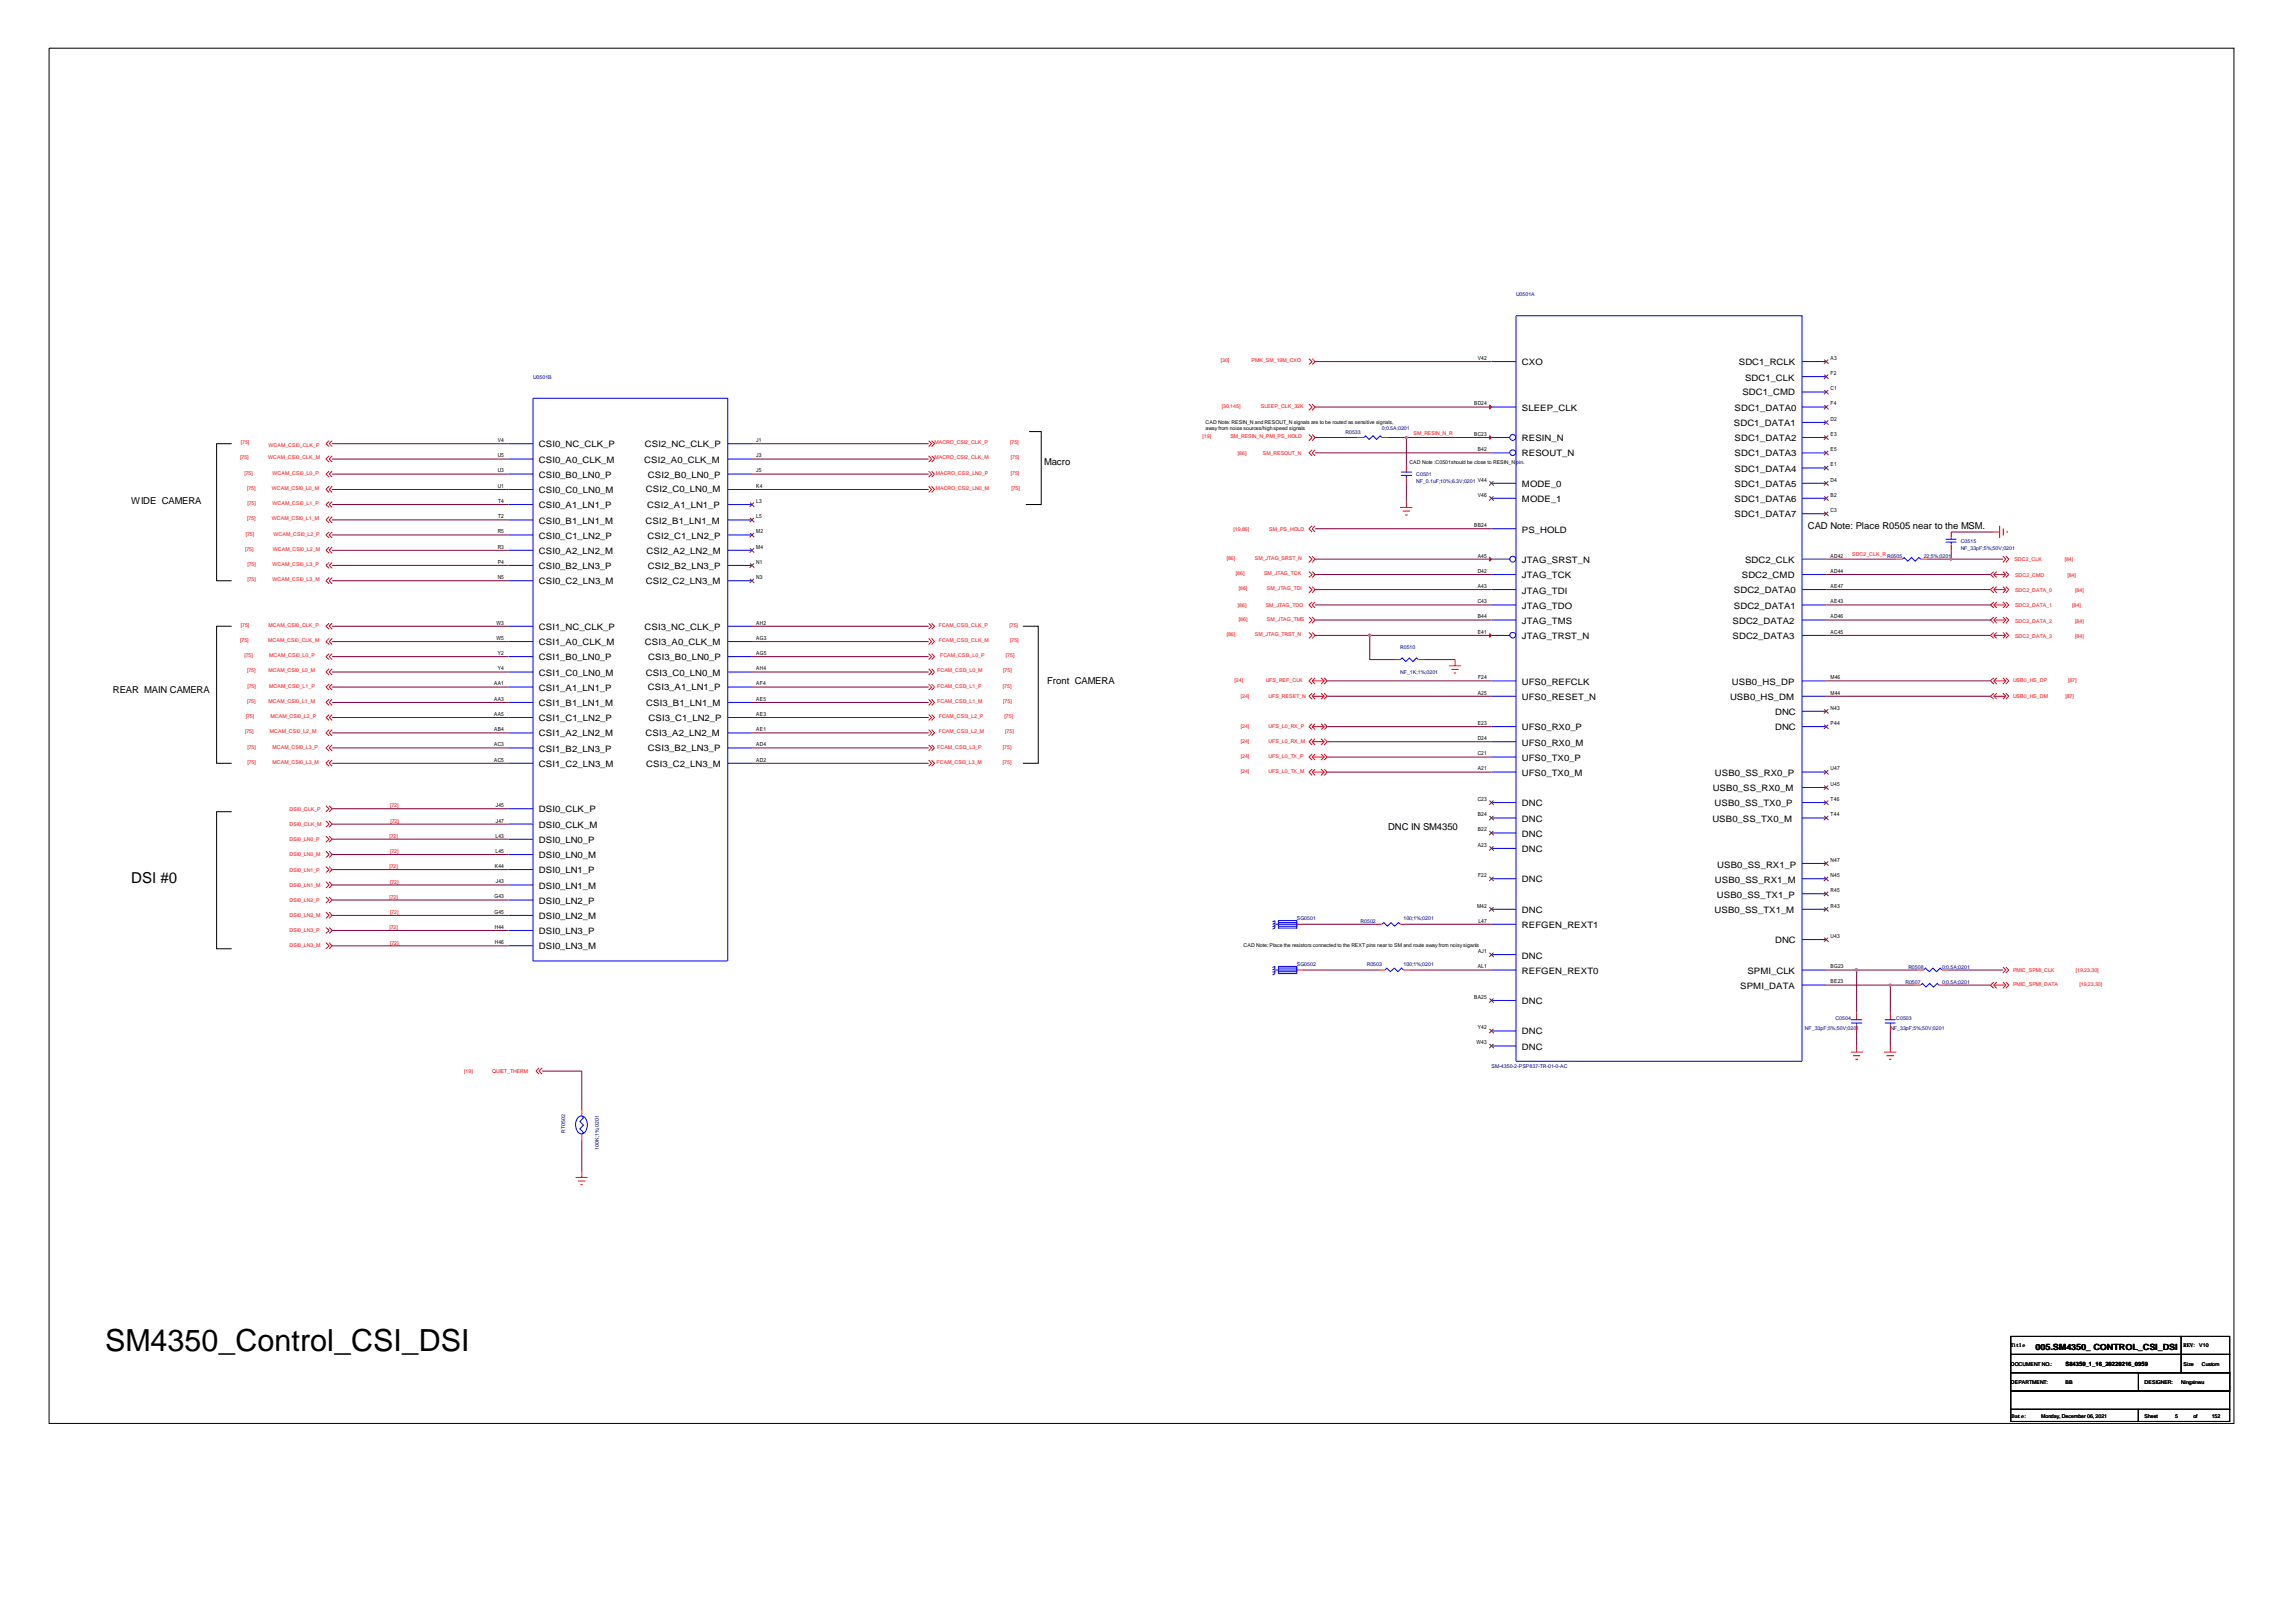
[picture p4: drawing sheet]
<svg xmlns="http://www.w3.org/2000/svg" width="297mm" height="210mm" viewBox="0 0 297 210" stroke-linecap="round" stroke-linejoin="round" font-family="sans-serif">
<defs><g id="words">
<text font-size="3.9" x="13.6" y="174.9">SM4350_Control_CSI_DSI</text>
<text font-size="1.9" x="17" y="114.3">DSI #0</text>
<g font-size="1.2">
<text x="17" y="65.2">WIDE CAMERA</text>
<text x="135.1" y="60.1">Macro</text>
<text x="233.9" y="68.4">CAD Note: Place R0505 near to the MSM.</text>
<text x="14.6" y="89.7">REAR MAIN CAMERA</text>
<text x="135.5" y="88.5">Front CAMERA</text>
<text x="179.6" y="107.4">DNC IN SM4350</text>
</g>
<g font-size="1.1">
<text x="196.9" y="47.3">CXO</text>
<text x="225" y="47.3">SDC1_RCLK</text>
<text x="196.9" y="53.2">SLEEP_CLK</text>
<text x="224.4" y="53.2">SDC1_DATA0</text>
<text x="225.4" y="51.1">SDC1_CMD</text>
<text x="225.8" y="49.2">SDC1_CLK</text>
<text x="69.7" y="57.9">CSI0_NC_CLK_P</text>
<text x="69.7" y="59.9">CSI0_A0_CLK_M</text>
<text x="83.4" y="59.9">CSI2_A0_CLK_M</text>
<text x="83.4" y="57.9">CSI2_NC_CLK_P</text>
<text x="196.9" y="57.1">RESIN_N</text>
<text x="196.9" y="59.1">RESOUT_N</text>
<text x="224.3" y="55.1">SDC1_DATA1</text>
<text x="224.4" y="57.1">SDC1_DATA2</text>
<text x="224.4" y="59.1">SDC1_DATA3</text>
<text x="69.7" y="61.8">CSI0_B0_LN0_P</text>
<text x="69.7" y="63.8">CSI0_C0_LN0_M</text>
<text x="69.7" y="65.8">CSI0_A1_LN1_P</text>
<text x="83.6" y="63.7">CSI2_C0_LN0_M</text>
<text x="83.7" y="65.8">CSI2_A1_LN1_P</text>
<text x="83.8" y="61.8">CSI2_B0_LN0_P</text>
<text x="196.9" y="63">MODE_0</text>
<text x="196.9" y="65">MODE_1</text>
<text x="224.4" y="61.1">SDC1_DATA4</text>
<text x="224.4" y="63">SDC1_DATA5</text>
<text x="224.4" y="65">SDC1_DATA6</text>
<text x="69.7" y="67.7">CSI0_B1_LN1_M</text>
<text x="69.7" y="69.7">CSI0_C1_LN2_P</text>
<text x="69.7" y="71.7">CSI0_A2_LN2_M</text>
<text x="83.5" y="67.8">CSI2_B1_LN1_M</text>
<text x="83.7" y="71.7">CSI2_A2_LN2_M</text>
<text x="83.8" y="69.8">CSI2_C1_LN2_P</text>
<text x="196.9" y="68.9">PS_HOLD</text>
<text x="224.4" y="66.9">SDC1_DATA7</text>
<text x="69.7" y="73.6">CSI0_B2_LN3_P</text>
<text x="69.7" y="75.6">CSI0_C2_LN3_M</text>
<text x="83.6" y="75.6">CSI2_C2_LN3_M</text>
<text x="83.8" y="73.6">CSI2_B2_LN3_P</text>
<text x="196.9" y="72.9">JTAG_SRST_N</text>
<text x="196.9" y="74.8">JTAG_TCK</text>
<text x="196.9" y="76.8">JTAG_TDI</text>
<text x="224.3" y="76.7">SDC2_DATA0</text>
<text x="225.3" y="74.8">SDC2_CMD</text>
<text x="225.8" y="72.9">SDC2_CLK</text>
<text x="69.7" y="81.5">CSI1_NC_CLK_P</text>
<text x="69.7" y="83.5">CSI1_A0_CLK_M</text>
<text x="83.4" y="81.5">CSI3_NC_CLK_P</text>
<text x="83.4" y="83.5">CSI3_A0_CLK_M</text>
<text x="196.9" y="78.8">JTAG_TDO</text>
<text x="196.9" y="80.7">JTAG_TMS</text>
<text x="196.9" y="82.7">JTAG_TRST_N</text>
<text x="224.2" y="80.7">SDC2_DATA2</text>
<text x="224.2" y="82.7">SDC2_DATA3</text>
<text x="224.3" y="78.8">SDC2_DATA1</text>
<text x="69.7" y="85.4">CSI1_B0_LN0_P</text>
<text x="69.7" y="87.4">CSI1_C0_LN0_M</text>
<text x="69.7" y="89.4">CSI1_A1_LN1_P</text>
<text x="83.6" y="87.4">CSI3_C0_LN0_M</text>
<text x="83.8" y="89.3">CSI3_A1_LN1_P</text>
<text x="83.9" y="85.4">CSI3_B0_LN0_P</text>
<text x="196.9" y="88.6">UFS0_REFCLK</text>
<text x="224.1" y="88.6">USB0_HS_DP</text>
<text x="69.7" y="91.4">CSI1_B1_LN1_M</text>
<text x="69.7" y="93.3">CSI1_C1_LN2_P</text>
<text x="69.7" y="95.3">CSI1_A2_LN2_M</text>
<text x="83.5" y="95.3">CSI3_A2_LN2_M</text>
<text x="83.6" y="91.4">CSI3_B1_LN1_M</text>
<text x="83.9" y="93.3">CSI3_C1_LN2_P</text>
<text x="196.9" y="90.6">UFS0_RESET_N</text>
<text x="196.9" y="94.5">UFS0_RX0_P</text>
<text x="223.8" y="90.6">USB0_HS_DM</text>
<text x="229.7" y="92.6">DNC</text>
<text x="229.7" y="94.5">DNC</text>
<text x="69.7" y="97.3">CSI1_B2_LN3_P</text>
<text x="69.7" y="99.2">CSI1_C2_LN3_M</text>
<text x="83.6" y="99.3">CSI3_C2_LN3_M</text>
<text x="83.8" y="97.2">CSI3_B2_LN3_P</text>
<text x="196.9" y="96.5">UFS0_RX0_M</text>
<text x="196.9" y="98.4">UFS0_TX0_P</text>
<text x="196.9" y="100.4">UFS0_TX0_M</text>
<text x="221.9" y="100.4">USB0_SS_RX0_P</text>
<text x="69.7" y="105.1">DSI0_CLK_P</text>
<text x="69.7" y="107.1">DSI0_CLK_M</text>
<text x="196.9" y="104.4">DNC</text>
<text x="196.9" y="106.3">DNC</text>
<text x="221.5" y="106.3">USB0_SS_TX0_M</text>
<text x="221.6" y="102.4">USB0_SS_RX0_M</text>
<text x="221.8" y="104.4">USB0_SS_TX0_P</text>
<text x="69.7" y="109.1">DSI0_LN0_P</text>
<text x="69.7" y="111.1">DSI0_LN0_M</text>
<text x="69.7" y="113">DSI0_LN1_P</text>
<text x="196.9" y="108.3">DNC</text>
<text x="196.9" y="110.3">DNC</text>
<text x="222.2" y="112.3">USB0_SS_RX1_P</text>
<text x="69.7" y="115">DSI0_LN1_M</text>
<text x="69.7" y="116.9">DSI0_LN2_P</text>
<text x="69.7" y="118.9">DSI0_LN2_M</text>
<text x="196.9" y="114.2">DNC</text>
<text x="196.9" y="118.1">DNC</text>
<text x="221.8" y="118.2">USB0_SS_TX1_M</text>
<text x="221.9" y="114.3">USB0_SS_RX1_M</text>
<text x="222.1" y="116.2">USB0_SS_TX1_P</text>
<text x="69.7" y="120.9">DSI0_LN3_P</text>
<text x="69.7" y="122.9">DSI0_LN3_M</text>
<text x="196.9" y="120.1">REFGEN_REXT1</text>
<text x="196.9" y="124.1">DNC</text>
<text x="196.9" y="126">REFGEN_REXT0</text>
<text x="226.1" y="126">SPMI_CLK</text>
<text x="229.7" y="122.1">DNC</text>
<text x="196.9" y="129.9">DNC</text>
<text x="225.1" y="128">SPMI_DATA</text>
<text x="196.9" y="133.9">DNC</text>
<text x="196.9" y="135.9">DNC</text>
<text x="263.4" y="174.7">005.SM4350_ CONTROL_CSI_DSI</text>
</g>
<text font-size=".8" x="267.2" y="176.8">S84350_1_16_20220216_0959</text>
<g font-size=".7" fill="#000080">
<text x="196.1" y="38.4">U0501A</text>
<text x="69" y="49">U0501B</text>
<text x="174.1" y="56.1">R0533</text>
<text x="178.8" y="55.7">0;0.5A;0201</text>
<text x="183.2" y="61.6">C0501</text>
<text x="183.2" y="62.5">NF_0.1uF;10%;6.3V;0201</text>
<text x="253.7" y="70.2">C0515</text>
<text x="253.7" y="71.2">NF_33pF;5%;50V;0201</text>
<text x="244.1" y="72.2">R0505</text>
<text x="248.9" y="72.2">22;5%;0201</text>
<text x="181.1" y="84">R0510</text>
<text x="181.1" y="87.3">NF_1K;1%;0201</text>
<text x="167.8" y="119.1">SG0501</text>
<text x="176" y="119.5">R0502</text>
<text x="181.6" y="119.1">100;1%;0201</text>
<text x="167.8" y="125">SG0502</text>
<text x="176.8" y="125">R0503</text>
<text x="181.6" y="125">100;1%;0201</text>
<text x="246.9" y="125.4">R0508</text>
<text x="251.2" y="125.4">0;0.5A;0201</text>
<text x="246.5" y="127.4">R0507</text>
<text x="251.2" y="127.4">0;0.5A;0201</text>
<text x="233.5" y="133.2">NF_33pF;5%;50V;0201</text>
<text x="237.4" y="132.1">C0504</text>
<text x="244.6" y="133.2">NF_33pF;5%;50V;0201</text>
<text x="245.3" y="132.1">C0503</text>
<text x="193" y="138.1">SM-4350-2-PSP837-TR-01-0-AC</text>
<text x="73.1" y="146.6" transform="rotate(-90 73.1 146.6)">RT0502</text>
<text x="77.5" y="148.8" transform="rotate(-90 77.5 148.8)">100K;1%;0201</text>
</g>
<g font-size=".7" fill="#f00">
<text x="157.9" y="46.9">[30]</text>
<text x="161.9" y="46.9">PMK_SM_19M_CXO</text>
<text x="158.1" y="52.8">[30,145]</text>
<text x="163.1" y="52.8">SLEEP_CLK_32K</text>
<text x="31.1" y="59.5">[75]</text>
<text x="31.2" y="57.5">[75]</text>
<text x="34.7" y="59.5">WCAM_CSI0_CLK_M</text>
<text x="34.8" y="57.9">WCAM_CSI0_CLK_P</text>
<text x="120.9" y="57.5">MACRO_CSI2_CLK_P</text>
<text x="120.9" y="59.5">MACRO_CSI2_CLK_M</text>
<text x="130.7" y="57.5">[75]</text>
<text x="130.8" y="59.5">[75]</text>
<text x="155.6" y="56.7">[19]</text>
<text x="159.2" y="56.7">SM_RESIN_N_PMI_PS_HOLD</text>
<text x="160.1" y="58.9">[86]</text>
<text x="163.4" y="58.9">SM_RESOUT_N</text>
<text x="182.9" y="56.2">SM_RESIN_N_R</text>
<text x="31.6" y="61.4">[75]</text>
<text x="32" y="63.4">[75]</text>
<text x="32" y="65.4">[75]</text>
<text x="35.2" y="63.4">WCAM_CSI0_L0_M</text>
<text x="35.3" y="61.4">WCAM_CSI0_L0_P</text>
<text x="35.3" y="65.4">WCAM_CSI0_L1_P</text>
<text x="121.1" y="61.4">MACRO_CSI2_LN0_P</text>
<text x="121.1" y="63.4">MACRO_CSI2_LN0_M</text>
<text x="130.8" y="61.4">[75]</text>
<text x="130.9" y="63.4">[75]</text>
<text x="31.7" y="71.3">[75]</text>
<text x="31.8" y="69.3">[75]</text>
<text x="32" y="67.3">[75]</text>
<text x="35.2" y="67.3">WCAM_CSI0_L1_M</text>
<text x="35.3" y="71.3">WCAM_CSI0_L2_M</text>
<text x="35.4" y="69.3">WCAM_CSI0_L2_P</text>
<text x="159.6" y="68.7">[19,86]</text>
<text x="164.2" y="68.7">SM_PS_HOLD</text>
<text x="239.6" y="72">SDC2_CLK_R</text>
<text x="32" y="73.3">[75]</text>
<text x="32" y="75.2">[75]</text>
<text x="35.3" y="73.3">WCAM_CSI0_L3_P</text>
<text x="35.3" y="75.2">WCAM_CSI0_L3_M</text>
<text x="158.7" y="72.4">[86]</text>
<text x="159.9" y="74.4">[86]</text>
<text x="160.3" y="76.4">[86]</text>
<text x="162.3" y="72.4">SM_JTAG_SRST_N</text>
<text x="163.5" y="74.4">SM_JTAG_TCK</text>
<text x="163.9" y="76.4">SM_JTAG_TDI</text>
<text x="260.6" y="72.6">SDC2_CLK</text>
<text x="260.7" y="74.6">SDC2_CMD</text>
<text x="260.7" y="76.6">SDC2_DATA_0</text>
<text x="267.1" y="72.6">[84]</text>
<text x="267.5" y="74.6">[84]</text>
<text x="268.5" y="76.6">[84]</text>
<text x="31.1" y="83.1">[75]</text>
<text x="31.2" y="81.1">[75]</text>
<text x="34.7" y="83.1">MCAM_CSI0_CLK_M</text>
<text x="34.8" y="81.1">MCAM_CSI0_CLK_P</text>
<text x="121.5" y="81.1">FCAM_CSI3_CLK_P</text>
<text x="121.5" y="83.1">FCAM_CSI3_CLK_M</text>
<text x="130.6" y="81.1">[75]</text>
<text x="130.7" y="83.1">[75]</text>
<text x="158.7" y="82.3">[86]</text>
<text x="160.1" y="78.5">[86]</text>
<text x="160.3" y="80.3">[86]</text>
<text x="162.3" y="82.3">SM_JTAG_TRST_N</text>
<text x="163.7" y="78.5">SM_JTAG_TDO</text>
<text x="163.9" y="80.3">SM_JTAG_TMS</text>
<text x="260.7" y="78.6">SDC2_DATA_1</text>
<text x="260.7" y="80.6">SDC2_DATA_2</text>
<text x="260.7" y="82.5">SDC2_DATA_3</text>
<text x="268.1" y="78.6">[84]</text>
<text x="268.5" y="80.6">[84]</text>
<text x="268.5" y="82.5">[84]</text>
<text x="31.6" y="85.1">[75]</text>
<text x="32" y="87">[75]</text>
<text x="32" y="89">[75]</text>
<text x="34.8" y="87">MCAM_CSI0_L0_M</text>
<text x="34.8" y="85.1">MCAM_CSI0_L0_P</text>
<text x="34.8" y="89">MCAM_CSI0_L1_P</text>
<text x="121.2" y="87">FCAM_CSI3_L0_M</text>
<text x="121.2" y="89">FCAM_CSI3_L1_P</text>
<text x="121.6" y="85.1">FCAM_CSI3_L0_P</text>
<text x="129.8" y="89">[75]</text>
<text x="129.8" y="87">[75]</text>
<text x="130.1" y="85.1">[75]</text>
<text x="159.7" y="88.3">[24]</text>
<text x="163.7" y="88.3">UFS_REF_CLK</text>
<text x="260.4" y="88.3">USB0_HS_DP</text>
<text x="267.5" y="88.3">[87]</text>
<text x="31.7" y="94.9">[75]</text>
<text x="31.8" y="92.9">[75]</text>
<text x="32" y="90.9">[75]</text>
<text x="34.8" y="90.9">MCAM_CSI0_L1_M</text>
<text x="34.9" y="94.9">MCAM_CSI0_L2_M</text>
<text x="35" y="92.9">MCAM_CSI0_L2_P</text>
<text x="121.2" y="90.9">FCAM_CSI3_L1_M</text>
<text x="121.5" y="92.9">FCAM_CSI3_L2_P</text>
<text x="121.5" y="94.9">FCAM_CSI3_L2_M</text>
<text x="129.8" y="90.9">[75]</text>
<text x="130" y="92.9">[75]</text>
<text x="130" y="94.9">[75]</text>
<text x="160.5" y="90.3">[24]</text>
<text x="160.5" y="94.2">[24]</text>
<text x="164.1" y="90.3">UFS_RESET_N</text>
<text x="164.1" y="94.2">UFS_L0_RX_P</text>
<text x="260.4" y="90.3">USB0_HS_DM</text>
<text x="267.2" y="90.3">[87]</text>
<text x="32" y="98.8">[75]</text>
<text x="32" y="96.9">[75]</text>
<text x="35.3" y="98.8">MCAM_CSI0_L3_M</text>
<text x="35.3" y="96.9">MCAM_CSI0_L3_P</text>
<text x="121.2" y="98.8">FCAM_CSI3_L3_M</text>
<text x="121.2" y="96.9">FCAM_CSI3_L3_P</text>
<text x="129.8" y="96.9">[75]</text>
<text x="129.8" y="98.8">[75]</text>
<text x="160.5" y="96.2">[24]</text>
<text x="160.5" y="98.1">[24]</text>
<text x="160.5" y="100.1">[24]</text>
<text x="164.1" y="96.2">UFS_L0_RX_M</text>
<text x="164.1" y="98.1">UFS_L0_TX_P</text>
<text x="164.1" y="100.1">UFS_L0_TX_M</text>
<text x="37.5" y="104.9">DSI0_CLK_P</text>
<text x="37.5" y="106.9">DSI0_CLK_M</text>
<text x="50.5" y="104.5">[72]</text>
<text x="50.5" y="106.5">[72]</text>
<text x="37.5" y="108.9">DSI0_LN0_P</text>
<text x="37.5" y="110.8">DSI0_LN0_M</text>
<text x="37.5" y="112.8">DSI0_LN1_P</text>
<text x="50.4" y="108.4">[72]</text>
<text x="50.4" y="112.4">[72]</text>
<text x="50.5" y="110.4">[72]</text>
<text x="37.5" y="114.7">DSI0_LN1_M</text>
<text x="37.5" y="118.7">DSI0_LN2_M</text>
<text x="37.5" y="116.7">DSI0_LN2_P</text>
<text x="50.4" y="116.3">[72]</text>
<text x="50.5" y="114.4">[72]</text>
<text x="50.5" y="118.3">[72]</text>
<text x="37.5" y="120.7">DSI0_LN3_P</text>
<text x="37.5" y="122.6">DSI0_LN3_M</text>
<text x="50.4" y="120.2">[72]</text>
<text x="50.5" y="122.2">[72]</text>
<text x="260.4" y="125.8">PMIC_SPMI_CLK</text>
<text x="268.6" y="125.8">[19,23,30]</text>
<text x="260.4" y="127.6">PMIC_SPMI_DATA</text>
<text x="269" y="127.6">[19,23,30]</text>
<text x="60.1" y="138.8">[19]</text>
<text x="63.7" y="138.8">QUIET_THERM</text>
</g>
<g font-size=".7">
<text x="191.2" y="46.6">V42</text>
<text x="236.8" y="46.6">A3</text>
<text x="190.7" y="52.5">BD24</text>
<text x="236.8" y="48.5">F2</text>
<text x="236.8" y="50.5">C1</text>
<text x="236.8" y="52.5">F4</text>
<text x="64.4" y="57.2">V4</text>
<text x="64.4" y="59.2">U5</text>
<text x="97.8" y="57.2">J1</text>
<text x="97.8" y="59.2">J3</text>
<text x="156" y="54.9">CAD Note: RESIN_N and RESOUT_N signals are to be routed as sensitive signals,</text>
<text x="156" y="55.6">away from noise sources/high speed signals</text>
<text x="190.7" y="56.4">BC23</text>
<text x="191.2" y="58.4">B42</text>
<text x="236.8" y="54.5">D2</text>
<text x="236.8" y="56.4">E3</text>
<text x="236.8" y="58.4">E5</text>
<text x="64.4" y="61.1">U3</text>
<text x="64.4" y="63.1">U1</text>
<text x="64.4" y="65.1">T4</text>
<text x="97.8" y="61.1">J5</text>
<text x="97.8" y="63.1">K4</text>
<text x="97.8" y="65.1">L3</text>
<text x="182.3" y="60">CAD Note :C0501should be close to RESIN_N</text>
<text x="191.2" y="62.3">V44</text>
<text x="191.2" y="64.3">V46</text>
<text x="196.2" y="60">pin.</text>
<text x="236.8" y="60.3">E1</text>
<text x="236.8" y="62.3">D4</text>
<text x="236.8" y="64.3">B2</text>
<text x="64.4" y="69">R5</text>
<text x="64.4" y="71">R3</text>
<text x="64.4" y="67.1">T2</text>
<text x="97.8" y="67.1">L5</text>
<text x="97.8" y="69">M2</text>
<text x="97.8" y="71">M4</text>
<text x="190.7" y="68.2">BB24</text>
<text x="236.8" y="66.3">C3</text>
<text x="64.4" y="73">P4</text>
<text x="64.4" y="74.9">N5</text>
<text x="97.8" y="73">N1</text>
<text x="97.8" y="74.9">N3</text>
<text x="191.2" y="72.2">A45</text>
<text x="191.2" y="74.1">D42</text>
<text x="191.2" y="76.1">A43</text>
<text x="236.8" y="72.2">AD42</text>
<text x="236.8" y="74.1">AD44</text>
<text x="236.8" y="76.1">AE47</text>
<text x="64.2" y="80.8">W3</text>
<text x="64.2" y="82.8">W5</text>
<text x="97.8" y="80.8">AH2</text>
<text x="97.8" y="82.8">AG3</text>
<text x="191.2" y="78.1">C43</text>
<text x="191.2" y="80">B44</text>
<text x="191.2" y="82">E41</text>
<text x="236.8" y="78.1">AE43</text>
<text x="236.8" y="80">AD46</text>
<text x="236.8" y="82">AC45</text>
<text x="63.9" y="88.7">AA1</text>
<text x="64.4" y="84.8">Y2</text>
<text x="64.4" y="86.8">Y4</text>
<text x="97.8" y="84.8">AG5</text>
<text x="97.8" y="86.8">AH4</text>
<text x="97.8" y="88.7">AF4</text>
<text x="191.2" y="89.9">A25</text>
<text x="191.2" y="87.9">F24</text>
<text x="236.8" y="87.9">M46</text>
<text x="236.8" y="89.9">M44</text>
<text x="63.9" y="90.7">AA3</text>
<text x="63.9" y="92.6">AA5</text>
<text x="63.9" y="94.6">AB4</text>
<text x="97.8" y="90.7">AE5</text>
<text x="97.8" y="92.6">AE3</text>
<text x="97.8" y="94.6">AE1</text>
<text x="191.2" y="93.8">E23</text>
<text x="191.2" y="95.8">D24</text>
<text x="236.8" y="91.8">N43</text>
<text x="236.8" y="93.8">P44</text>
<text x="63.9" y="96.6">AC3</text>
<text x="63.9" y="98.6">AC5</text>
<text x="97.8" y="96.6">AD4</text>
<text x="97.8" y="98.6">AD2</text>
<text x="191.2" y="97.8">C21</text>
<text x="191.2" y="99.7">A21</text>
<text x="236.8" y="99.7">U47</text>
<text x="236.8" y="101.7">U45</text>
<text x="64.1" y="104.5">J45</text>
<text x="64.1" y="106.4">J47</text>
<text x="191.2" y="103.6">C23</text>
<text x="191.2" y="105.6">B24</text>
<text x="191.2" y="107.6">B22</text>
<text x="236.8" y="103.6">T46</text>
<text x="236.8" y="105.6">T44</text>
<text x="64" y="112.3">K44</text>
<text x="64.1" y="108.4">L43</text>
<text x="64.1" y="110.4">L45</text>
<text x="191.2" y="109.6">A23</text>
<text x="191.2" y="113.5">F22</text>
<text x="236.8" y="111.5">N47</text>
<text x="236.8" y="113.5">N45</text>
<text x="64" y="116.3">G43</text>
<text x="64" y="118.3">G45</text>
<text x="64.1" y="114.3">J43</text>
<text x="191.1" y="117.4">M42</text>
<text x="191.3" y="119.4">L47</text>
<text x="236.8" y="115.5">R45</text>
<text x="236.8" y="117.4">R43</text>
<text x="64" y="120.2">H44</text>
<text x="64" y="122.2">H46</text>
<text x="160.9" y="122.6">CAD Note: Place the resistors connected to the REXT pins near to SM and route away from noisy siganls</text>
<text x="191.2" y="125.3">AL1</text>
<text x="191.2" y="123.3">AJ1</text>
<text x="236.8" y="121.4">U43</text>
<text x="236.8" y="125.3">BG23</text>
<text x="190.7" y="129.3">BA25</text>
<text x="236.8" y="127.3">BE23</text>
<text x="191" y="135.1">W43</text>
<text x="191.2" y="133.2">Y42</text>
<text x="260.1" y="174.3">Title</text>
<text x="260.1" y="176.7">DOCUMENT NO.:</text>
<text x="260.1" y="179.1">DEPARTMENT:</text>
<text x="267.2" y="179.1">BB</text>
<text x="277.5" y="179.1">DESIGNER:</text>
<text x="282.2" y="179.1">Ningxinwu</text>
<text x="282.5" y="176.7">Size</text>
<text x="282.5" y="174.3">REV: V10</text>
<text x="284.9" y="176.7">Custom</text>
<text x="260.2" y="183.5">Date:</text>
<text x="264.1" y="183.5">Monday, December 06, 2021</text>
<text x="277.5" y="183.5">Sheet</text>
<text x="281.4" y="183.5">5</text>
<text x="283.8" y="183.5">of</text>
<text x="286.1" y="183.5">152</text>
</g>
</g></defs>
<g fill="none" stroke="#000" stroke-width=".13">
<path d="M6.3 6.2h282.7v178h-282.7zM30 57.4h-2v17.8h2M133.1 55.9h1.6v9.4h-2M30 81h-2v17.8h2M132.3 81h2v17.8h-2M30 105h-2v17.8h2M260.1 172.9h22.1v2.4h-22.1zM260.1 175.3h22.1v2.3h-22.1zM260.1 177.6h28.4v2.4h-28.4zM276.6 177.6h11.9v2.4h-11.9zM282.2 172.9h6.3v2.4h-6.3zM282.2 175.3h6.3v2.3h-6.3z"/>
<path d="M260.1 180h28.4v2.4h-28.4zM260.1 182.4h16.5v1.6h-16.5zM276.6 182.4h11.9v1.6h-11.9z"/>
</g>
<g fill="none" stroke="#f00" stroke-width=".13">
<path d="M42.6 57l-.4 .4 .4 .4M42.6 59l-.4 .4 .4 .4M43 57l-.4 .4 .4 .4M43 59l-.4 .4 .4 .4M120.1 57l.4 .4-.4 .4M120.1 59l.4 .4-.4 .4M120.5 57l.4 .4-.4 .4M120.5 59l.4 .4-.4 .4M169.3 46.4l.5 .4-.5 .4M169.3 52.3l.5 .4-.5 .4M169.3 56.2l.5 .4-.5 .4M169.8 46.4l.3 .4-.3 .4"/>
<path d="M169.8 52.3l.3 .4-.3 .4M169.8 56.2l.3 .4-.3 .4M169.8 58.2l-.5 .4 .5 .4M170.1 58.2l-.3 .4 .3 .4M175.6 56.6h.8M178.8 56.6h.8M42.6 61l-.4 .4 .4 .3M42.6 62.9l-.4 .4 .4 .4M42.6 64.9l-.4 .4 .4 .4M42.6 66.9l-.4 .4 .4 .4M42.6 68.8l-.4 .4 .4 .4M42.6 70.8l-.4 .4 .4 .4"/>
<path d="M42.6 72.8l-.4 .4 .4 .3M42.6 74.7l-.4 .5 .4 .3M43 61l-.4 .4 .4 .3M43 62.9l-.4 .4 .4 .4M43 64.9l-.4 .4 .4 .4M43 66.9l-.4 .4 .4 .4M43 68.8l-.4 .4 .4 .4M43 70.8l-.4 .4 .4 .4M43 72.8l-.4 .4 .4 .3M43 74.7l-.4 .5 .4 .3M120.1 61l.4 .4-.4 .3M120.1 62.9l.4 .4-.4 .4"/>
<path d="M120.5 61l.4 .4-.4 .3M120.5 62.9l.4 .4-.4 .4M169.3 72l.5 .4-.5 .4M169.3 74l.5 .4-.5 .3M169.3 75.9l.5 .4-.5 .4M169.3 79.9l.5 .3-.5 .5M169.8 72l.3 .4-.3 .4M169.8 74l.3 .4-.3 .3M169.8 75.9l.3 .4-.3 .4M169.8 79.9l.3 .3-.3 .5M169.8 68l-.5 .4 .5 .4M169.8 77.9l-.5 .4 .5 .4"/>
<path d="M170.1 68l-.3 .4 .3 .4M170.1 77.9l-.3 .4 .3 .4M181.1 65.7h1.6M181.5 66.1h.9M181.8 66.6h.3M181.9 60.2v.8M181.9 61.7v.8M181.9 64.9v.8M245.3 72.4h.8M248.5 72.4h.8M252.4 68.8v.8M252.4 70.4v.8"/>
<path d="M257.9 68.8h.8M257.9 74.4l.4 .3M257.9 76.3l.4 .4M257.9 78.3l.4 .4M257.9 74.4h1.6M257.9 76.3h1.6M257.9 78.3h1.6M257.9 74l-.4 .4 .4 .3M257.9 75.9l-.4 .4 .4 .4M257.9 77.9l-.4 .4 .4 .4M257.9 79.9l-.4 .3 .4 .5M258.3 75.9l-.4 .4"/>
<path d="M258.3 74l-.4 .4M258.3 79.9l-.4 .3M258.3 77.9l-.4 .4M258.7 68v1.6M259.1 72l.4 .4-.4 .4M259.1 74l.4 .4M259.1 75.9l.4 .4M259.1 77.9l.4 .4M259.1 79.9l.4 .3M259.2 68.4v.9M259.5 74.4l-.4 .3M259.5 76.3l-.4 .4"/>
<path d="M259.5 78.3l-.4 .4M259.5 72l.4 .4-.4 .4M259.5 74l.4 .4-.4 .3M259.5 75.9l.4 .4-.4 .4M259.5 77.9l.4 .4-.4 .4M259.5 79.9l.4 .3-.4 .5M259.7 68.7v.3M42.6 82.6l-.4 .4 .4 .4M42.6 80.7l-.4 .3 .4 .4M42.6 94.4l-.4 .4 .4 .4M42.6 92.5l-.4 .4 .4 .3M42.6 98.4l-.4 .4 .4 .4"/>
<path d="M42.6 96.4l-.4 .4 .4 .4M42.6 86.5l-.4 .5 .4 .3M42.6 84.6l-.4 .4 .4 .4M42.6 90.5l-.4 .4 .4 .4M42.6 88.5l-.4 .4 .4 .4M43 82.6l-.4 .4 .4 .4M43 80.7l-.4 .3 .4 .4M43 94.4l-.4 .4 .4 .4M43 92.5l-.4 .4 .4 .3M43 98.4l-.4 .4 .4 .4M43 96.4l-.4 .4 .4 .4M43 86.5l-.4 .5 .4 .3"/>
<path d="M43 84.6l-.4 .4 .4 .4M43 90.5l-.4 .4 .4 .4M43 88.5l-.4 .4 .4 .4M120.1 80.7l.4 .3-.4 .4M120.1 82.6l.4 .4-.4 .4M120.1 84.6l.4 .4-.4 .4M120.1 86.5l.4 .5-.4 .3M120.1 88.5l.4 .4-.4 .4M120.1 90.5l.4 .4-.4 .4M120.1 92.5l.4 .4-.4 .3M120.1 94.4l.4 .4-.4 .4M120.1 96.4l.4 .4-.4 .4"/>
<path d="M120.1 98.4l.4 .4-.4 .4M120.5 80.7l.4 .3-.4 .4M120.5 82.6l.4 .4-.4 .4M120.5 84.6l.4 .4-.4 .4M120.5 86.5l.4 .5-.4 .3M120.5 88.5l.4 .4-.4 .4M120.5 90.5l.4 .4-.4 .4M120.5 92.5l.4 .4-.4 .3M120.5 94.4l.4 .4-.4 .4M120.5 96.4l.4 .4-.4 .4M120.5 98.4l.4 .4-.4 .4M169.3 81.8l.5 .4-.5 .4"/>
<path d="M169.8 81.8l.3 .4-.3 .4M169.8 87.7l-.5 .4 .5 .4M169.8 89.7l-.5 .4 .5 .4M169.8 93.7l-.5 .3 .5 .4M169.8 95.6l-.5 .4 .5 .4M169.8 97.6l-.5 .4 .5 .4M169.8 99.5l-.5 .4 .5 .4M169.8 90.1h1.5M169.8 88.1h1.5M169.8 88.1l.3 .4M169.8 90.1l.3 .4M169.8 94l.3 .4"/>
<path d="M169.8 94h1.5M169.8 96l.3 .4M169.8 96h1.5M169.8 98l.3 .4M169.8 98h1.5M169.8 99.9l.3 .4M169.8 99.9h1.5M170.1 87.7l-.3 .4M170.1 89.7l-.3 .4M170.1 95.6l-.3 .4M170.1 93.7l-.3 .3M170.1 99.5l-.3 .4"/>
<path d="M170.1 97.6l-.3 .4M170.9 87.7l.4 .4M170.9 89.7l.4 .4M170.9 93.7l.4 .3M170.9 95.6l.4 .4M170.9 97.6l.4 .4M170.9 99.5l.4 .4M171.3 87.7l.4 .4-.4 .4M171.3 89.7l.4 .4-.4 .4M171.3 93.7l.4 .3-.4 .4M171.3 95.6l.4 .4-.4 .4M171.3 97.6l.4 .4-.4 .4"/>
<path d="M171.3 99.5l.4 .4-.4 .4M171.3 88.1l-.4 .4M171.3 90.1l-.4 .4M171.3 94l-.4 .4M171.3 96l-.4 .4M171.3 98l-.4 .4M171.3 99.9l-.4 .4M180.4 85.4h.7M183.5 85.4h.8M187.5 86.2h1.5M187.7 86.6h1M188.1 87.1h.3"/>
<path d="M188.3 85.4v.8M257.9 80.2l.4 .5M257.9 82.2l.4 .4M257.9 90.1l.4 .4M257.9 88.1l.4 .4M257.9 80.2h1.6M257.9 82.2h1.6M257.9 90.1h1.6M257.9 88.1h1.6M257.9 81.8l-.4 .4 .4 .4M257.9 89.7l-.4 .4 .4 .4M257.9 87.7l-.4 .4 .4 .4"/>
<path d="M258.3 81.8l-.4 .4M258.3 89.7l-.4 .4M258.3 87.7l-.4 .4M259.1 81.8l.4 .4M259.1 89.7l.4 .4M259.1 87.7l.4 .4M259.5 80.2l-.4 .5M259.5 82.2l-.4 .4M259.5 90.1l-.4 .4M259.5 88.1l-.4 .4M259.5 81.8l.4 .4-.4 .4M259.5 89.7l.4 .4-.4 .4"/>
<path d="M259.5 87.7l.4 .4-.4 .4M42.2 104.3l.4 .4-.4 .3M42.2 106.2l.4 .5-.4 .3M42.2 108.2l.4 .4-.4 .4M42.2 110.2l.4 .4-.4 .4M42.2 112.2l.4 .3-.4 .4M42.2 114.1l.4 .4-.4 .4M42.2 118l.4 .5-.4 .3M42.2 116.1l.4 .4-.4 .4M42.6 104.3l.4 .4-.4 .3M42.6 106.2l.4 .5-.4 .3M42.6 108.2l.4 .4-.4 .4"/>
<path d="M42.6 110.2l.4 .4-.4 .4M42.6 112.2l.4 .3-.4 .4M42.6 114.1l.4 .4-.4 .4M42.6 118l.4 .5-.4 .3M42.6 116.1l.4 .4-.4 .4M167.8 119.6h.8M178 119.6h.8M181.1 119.6h.8M42.2 120l.4 .4-.4 .4M42.2 122l.4 .4-.4 .4M42.6 120l.4 .4-.4 .4M42.6 122l.4 .4-.4 .4"/>
<path d="M69.7 138.2l-.4 .4 .4 .4M70.1 138.2l-.4 .4 .4 .4M167.8 125.5h.8M178.4 125.5h.8M181.6 125.5h.7M239.4 136.2h1.6M239.7 136.6h1M240 137.1h.4M240.2 131v.8M240.2 132.6v.8M240.2 135.4v.8M243.8 136.2h1.5"/>
<path d="M244.1 136.6h.9M244.4 137.1h.3M244.6 131v.8M244.6 132.6v.8M244.6 135.4v.8M247.7 127.5h.8M248.1 125.5h.8M250.8 127.5h.8M251.2 125.5h.8M257.9 127.5l.4 .4M257.9 127.5h1.6M257.9 127.1l-.4 .4 .4 .4"/>
<path d="M258.3 127.1l-.4 .4M259.1 125.2l.4 .3-.4 .4M259.1 127.1l.4 .4M259.5 127.5l-.4 .4M259.5 125.2l.4 .3-.4 .4M259.5 127.1l.4 .4-.4 .4M74.5 152.4h1.5M74.8 152.8h.9M75.1 153.3h.3M75.3 143.7v.7M75.3 146.8v.8M75.3 151.6v.8"/>
</g>
<g fill="none" stroke="#00f" stroke-width=".13">
<path d="M65.8 57.4h3.2M65.8 59.4h3.2M69 51.5h25.1v72.8h-25.1zM94.1 57.4h3.2M94.1 59.4h3.2M176.4 56.6l.3-.2 .4 .5 .5-.5 .5 .5 .5-.5 .2 .2M193 46.8h3.1M193 52.7h3.1M193 56.6h2.3M193 58.6h2.3M196.1 40.9h37v96.4h-37zM233.1 46.8h3.2"/>
<path d="M233.1 52.7h3.2M233.1 56.6h3.2M233.1 58.6h3.2M233.1 48.7h3.2M233.1 50.7h3.2M233.1 54.7h3.2M65.8 61.4h3.2M65.8 63.3h3.2M65.8 65.3h3.2M65.8 67.3h3.2M65.8 69.2h3.2M65.8 71.2h3.2"/>
<path d="M65.8 73.2h3.2M65.8 75.2h3.2M94.1 61.4h3.2M94.1 63.3h3.2M94.1 65.3h3.2M94.1 67.3h3.2M94.1 69.2h3.2M94.1 71.2h3.2M94.1 73.2h3.2M94.1 75.2h3.2M181.2 61.5h1.5M181.2 61.1h1.5"/>
<path d="M181.9 61v.1M181.9 61.5v.2M193 62.5h3.1M193 64.5h3.1M193 68.4h3.1M193 72.4h2.3M193 74.4h3.1M193 76.3h3.1M193 78.3h3.1M233.1 62.5h3.2M233.1 64.5h3.2M233.1 72.4h3.2"/>
<path d="M233.1 74.4h3.2M233.1 76.3h3.2M233.1 78.3h3.2M233.1 60.6h3.2M233.1 66.5h3.2M246.1 72.4l.2-.2 .5 .4 .5-.4 .5 .4 .4-.4 .3 .2M251.7 70.2h1.4M251.7 69.8h1.4M252.4 69.6v.2M252.4 70.2v.2M65.8 81h3.2M65.8 83h3.2"/>
<path d="M65.8 85h3.2M65.8 87h3.2M65.8 88.9h3.2M65.8 90.9h3.2M65.8 92.9h3.2M65.8 94.8h3.2M65.8 96.8h3.2M65.8 98.8h3.2M94.1 81h3.2M94.1 83h3.2M94.1 85h3.2M94.1 87h3.2"/>
<path d="M94.1 88.9h3.2M94.1 90.9h3.2M94.1 92.9h3.2M94.1 94.8h3.2M94.1 96.8h3.2M94.1 98.8h3.2M181.1 85.4l.3-.3 .5 .5 .4-.5 .5 .5 .5-.5 .2 .3M193 80.2h3.1M193 82.2h2.3M193 88.1h3.1M193 90.1h3.1M193 94h3.1"/>
<path d="M193 96h3.1M193 98h3.1M193 99.9h3.1M233.1 80.2h3.2M233.1 82.2h3.2M233.1 88.1h3.2M233.1 90.1h3.2M233.1 94h3.2M233.1 99.9h3.2M233.1 92h3.2M65.8 104.7h3.2M65.8 106.7h3.2"/>
<path d="M65.8 108.6h3.2M65.8 110.6h3.2M65.8 112.5h3.2M65.8 114.5h3.2M65.8 116.5h3.2M65.8 118.5h3.2M164.6 119.3l.3-.2v1l-.3 .1M164.9 119.5l-.3 .1M164.9 119.8l-.3 .1M165 119.6h2.8M165.4 119.4h2.4v.5h-2.4zM165.4 119.1h2.4v1h-2.4z"/>
<path d="M178.8 119.6l.2-.2 .5 .5 .5-.5 .4 .5 .5-.5 .2 .2M193 103.9h3.1M193 105.8h3.1M193 107.8h3.1M193 109.8h3.1M193 113.7h3.1M193 117.7h3.1M193 119.6h3.1M233.1 103.9h3.2M233.1 105.8h3.2M233.1 113.7h3.2M233.1 117.7h3.2"/>
<path d="M233.1 101.9h3.2M233.1 111.7h3.2M233.1 115.7h3.2M65.8 120.4h3.2M65.8 122.4h3.2M164.6 125.2l.3-.1v.9l-.3 .2M164.9 125.4l-.3 .1M164.9 125.7l-.3 .1M165 125.5h2.8M165.4 125.3h2.4v.4h-2.4zM165.4 125.1h2.4v.9h-2.4zM179.2 125.5l.2-.2 .5 .4 .5-.4 .4 .4 .5-.4 .3 .2"/>
<path d="M193 125.5h3.1M193 123.5h3.1M193 129.5h3.1M193 133.4h3.1M193 135.4h3.1M233.1 125.5h3.2M233.1 121.6h3.2M233.1 127.5h3.2M239.5 132.4h1.4M239.5 132h1.4M240.2 131.8v.2M240.2 132.4v.2"/>
<path d="M243.8 132.4h1.4M243.8 132h1.4M244.6 131.8v.2M244.6 132.4v.2M248.5 127.5l.2-.2 .5 .4 .4-.4 .5 .4 .5-.4 .2 .2M248.9 125.5l.2-.2 .5 .4 .5-.4 .4 .4 .5-.4 .2 .2M74.9 144.5a.7 .7 0 0 1 1 .6 1.28 1.28 0 0 1-.7 1.6 1.17 1.17 0 0 1-.7-1.6l.2-.4zM75.3 144.4l.2 .3-.5 .4 .5 .5-.5 .5 .5 .5-.2 .2"/>
<circle cx="195.7" cy="56.6" r=".38"/>
<circle cx="195.7" cy="58.6" r=".37"/>
<circle cx="195.7" cy="72.4" r=".38"/>
<circle cx="195.7" cy="82.2" r=".37"/>
</g>
<g fill="#f00" stroke="#f00" stroke-width=".13">
<path d="M192.7 52.5l.3 .2-.3 .2z" fill-rule="evenodd"/>
<path d="M192.7 56.4l.3 .2-.3 .2z" fill-rule="evenodd"/>
<path d="M192.7 72.2l.3 .2-.3 .2z" fill-rule="evenodd"/>
<path d="M192.7 82l.3 .2-.3 .2z" fill-rule="evenodd"/>
</g>
<g fill="none" stroke="#804000" stroke-width=".13">
<path d="M236 46.5l.6 .6M236 48.5l.6 .5M236 50.5l.6 .5M236 52.4l.6 .6M236 54.4l.6 .6M236 56.4l.6 .5M236 58.3l.6 .6M236.5 46.5l-.5 .6M236.5 48.5l-.5 .5M236.5 50.5l-.5 .5M236.5 52.4l-.5 .6M236.5 54.4l-.5 .6"/>
<path d="M236.5 56.4l-.5 .5M236.5 58.3l-.5 .6M97 65l.6 .6M97 67l.6 .6M97 69l.6 .5M97 71l.6 .5M97 72.9l.6 .6M97 74.9l.6 .6M97.5 65l-.5 .6M97.5 67l-.5 .6M97.5 69l-.5 .5M97.5 71l-.5 .5"/>
<path d="M97.5 72.9l-.5 .6M97.5 74.9l-.5 .6M192.7 62.3l.6 .5M192.7 64.2l.6 .6M193.2 62.3l-.5 .5M193.2 64.2l-.5 .6M236 60.3l.6 .5M236 62.3l.6 .5M236 64.2l.6 .6M236 66.2l.6 .6M236.5 60.3l-.5 .5M236.5 62.3l-.5 .5"/>
<path d="M236.5 64.2l-.5 .6M236.5 66.2l-.5 .6M236 91.8l.6 .5M236 93.8l.6 .5M236 99.7l.6 .5M236.5 91.8l-.5 .5M236.5 93.8l-.5 .5M236.5 99.7l-.5 .5M192.7 103.6l.6 .6M192.7 105.6l.6 .5M192.7 107.5l.6 .6M192.7 109.5l.6 .6"/>
<path d="M192.7 113.5l.6 .5M192.7 117.4l.6 .6M193.2 103.6l-.5 .6M193.2 105.6l-.5 .5M193.2 107.5l-.5 .6M193.2 109.5l-.5 .6M193.2 113.5l-.5 .5M193.2 117.4l-.5 .6M236 101.7l.6 .5M236 103.6l.6 .6M236 105.6l.6 .5M236 111.5l.6 .5"/>
<path d="M236 113.5l.6 .5M236 115.4l.6 .6M236 117.4l.6 .6M236.5 101.7l-.5 .5M236.5 103.6l-.5 .6M236.5 105.6l-.5 .5M236.5 111.5l-.5 .5M236.5 113.5l-.5 .5M236.5 115.4l-.5 .6M236.5 117.4l-.5 .6M192.7 123.3l.6 .5M192.7 129.2l.6 .6"/>
<path d="M192.7 133.2l.6 .5M192.7 135.1l.6 .6M193.2 123.3l-.5 .5M193.2 129.2l-.5 .6M193.2 133.2l-.5 .5M193.2 135.1l-.5 .6M236 121.3l.6 .6M236.5 121.3l-.5 .6"/>
</g>
<g fill="none" stroke="#800040" stroke-width=".13">
<path d="M43 57.4h22.8M43 59.4h22.8M97.3 57.4h22.8M97.3 59.4h22.8M170.1 56.6h5.5M170.1 46.8h22.9M170.1 52.7h22.9M170.1 58.6h22.9M179.6 56.6h2.3M193 56.6h-11.1v3.6M43 61.4h22.8M43 63.3h22.8"/>
<path d="M43 65.3h22.8M43 67.3h22.8M43 69.2h22.8M43 71.2h22.8M43 73.2h22.8M43 75.2h22.8M97.3 61.4h22.8M97.3 63.3h22.8M170.1 72.4h22.9M170.1 74.4h22.9M170.1 76.3h22.9M170.1 78.3h22.9"/>
<path d="M170.1 68.4h22.9M181.9 62.5v2.4M236.3 72.4h9M236.3 74.4h21.2M236.3 76.3h21.2M236.3 78.3h21.2M249.3 72.4h9.8M252.4 68.8h5.5M252.4 71.2v1.2M43 98.8h22.8M43 96.8h22.8M43 94.8h22.8"/>
<path d="M43 92.9h22.8M43 88.9h22.8M43 87h22.8M43 85h22.8M43 83h22.8M43 81h22.8M43 90.9h22.8M97.3 98.8h22.8M97.3 96.8h22.8M97.3 94.8h22.8M97.3 92.9h22.8M97.3 88.9h22.8"/>
<path d="M97.3 87h22.8M97.3 85h22.8M97.3 83h22.8M97.3 81h22.8M97.3 90.9h22.8M170.1 82.2h22.9M170.1 80.2h22.9M171.7 90.1h21.3M171.7 88.1h21.3M171.7 94h21.3M171.7 96h21.3M171.7 98h21.3"/>
<path d="M171.7 99.9h21.3M177.2 82.2v3.2h3.2M184.3 85.4h4M236.3 88.1h21.2M236.3 80.2h21.2M236.3 82.2h21.2M236.3 90.1h21.2M43 104.7h22.8M43 106.7h22.8M43 108.6h22.8M43 110.6h22.8M43 112.5h22.8"/>
<path d="M43 114.5h22.8M43 118.5h22.8M43 116.5h22.8M168.6 119.6h9.4M181.9 119.6h11.1M43 120.4h22.8M43 122.4h22.8M70.1 138.6h5.2v5.1M168.6 125.5h9.8M182.3 125.5h10.7M236.3 127.5h11.4M236.3 125.5h11.8"/>
<path d="M240.2 125.5v5.5M240.2 133.4v2M244.6 127.5v3.5M244.6 133.4v2M251.6 127.5h5.9M252 125.5h7.1M75.3 147.6v4"/>
</g>
<g fill="#f0f" stroke="#f0f" stroke-width=".13">
<path d="M252.3 72.3h.2v.1h-.2z" fill-rule="evenodd"/>
<path d="M240.1 125.4h.2v.2h-.2z" fill-rule="evenodd"/>
<path d="M244.4 127.4h.2v.2h-.2z" fill-rule="evenodd"/>
<path d="M177.1 82.1h.2v.2h-.2z" fill-rule="evenodd"/>
<path d="M181.8 56.5h.2l.1 .1-.2 .1h-.1z" fill-rule="evenodd"/>
<path d="M252.3 72.3h.2v.1h-.2z" fill-rule="evenodd"/>
<path d="M240.1 125.4h.2v.2h-.2z" fill-rule="evenodd"/>
<path d="M244.4 127.4h.2v.2h-.2z" fill-rule="evenodd"/>
<path d="M177.1 82.1h.2v.2h-.2z" fill-rule="evenodd"/>
<path d="M181.8 56.5h.2l.1 .1-.2 .1h-.1z" fill-rule="evenodd"/>
</g>
<use href="#words"/>
</svg>
